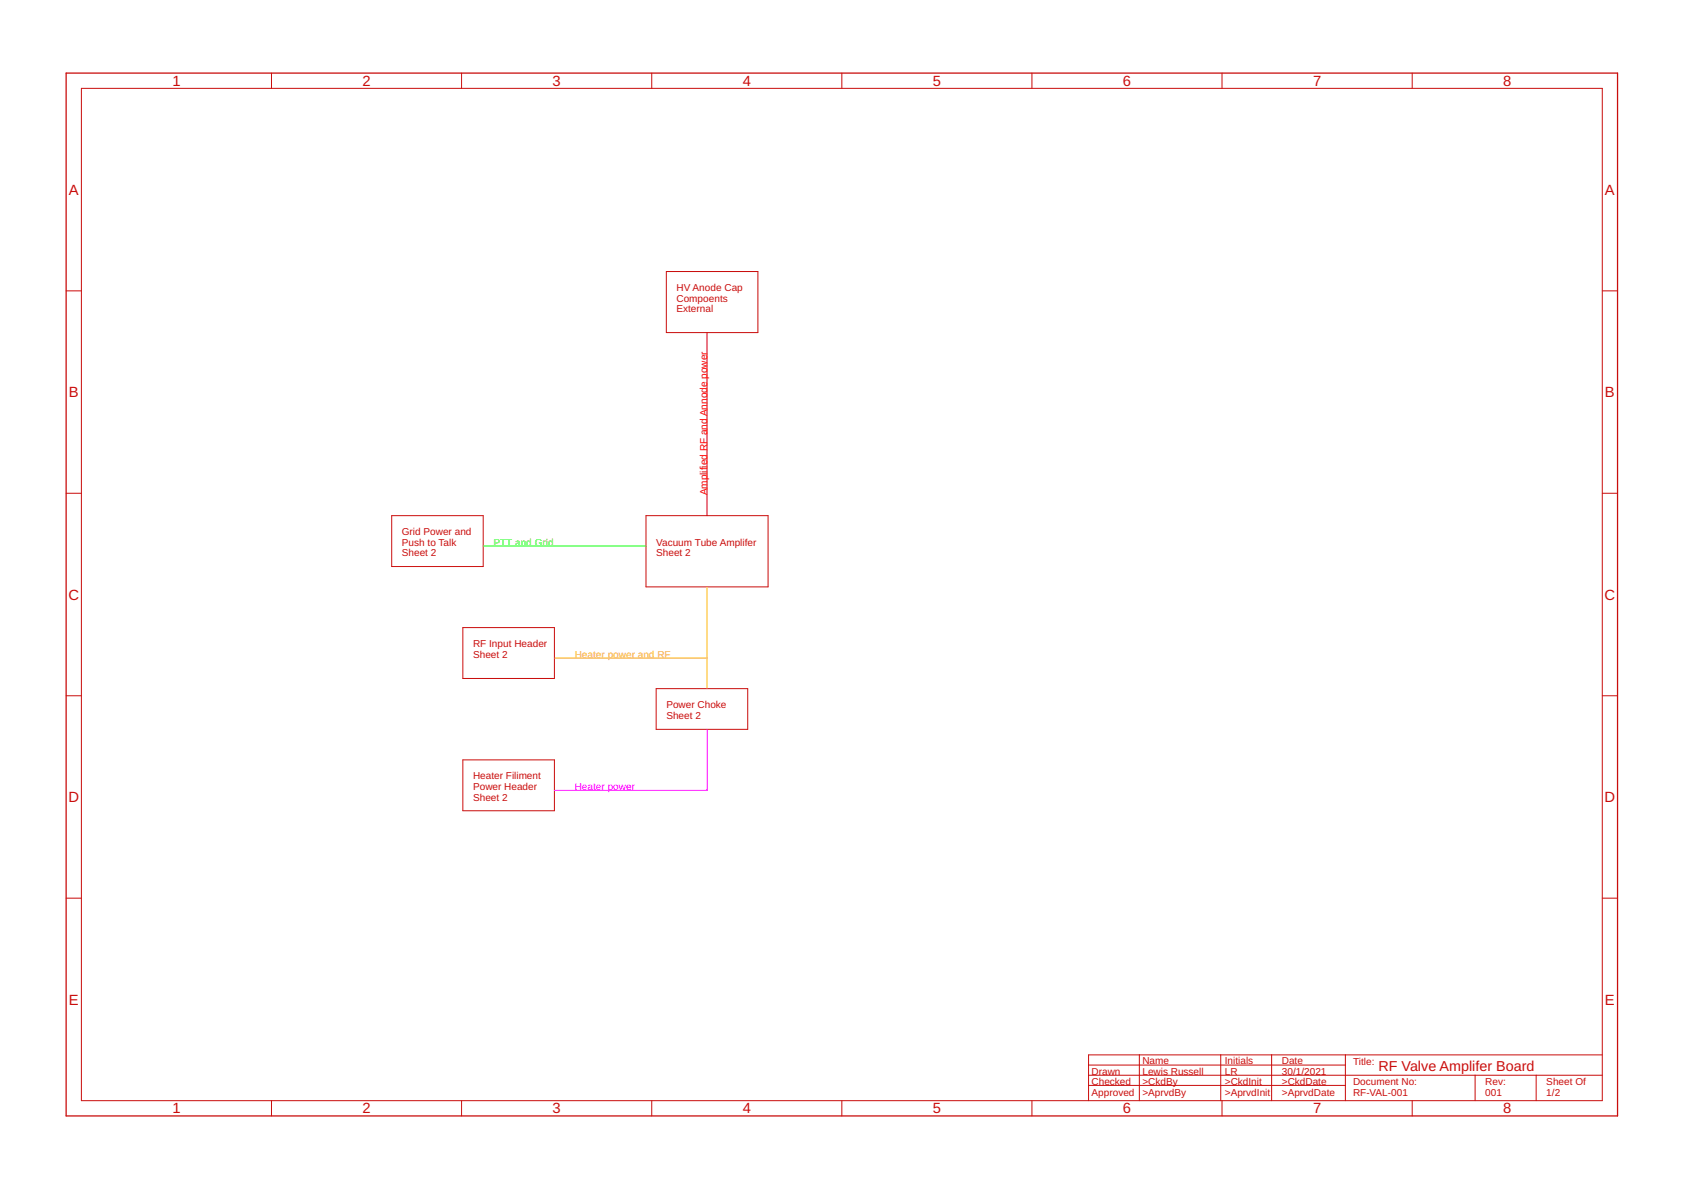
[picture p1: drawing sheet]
<svg xmlns="http://www.w3.org/2000/svg" width="420mm" height="297mm" viewBox="0 0 420 297" stroke-linecap="round" stroke-linejoin="round" font-family="sans-serif">
<defs><g id="words">
<g font-size="3.7" fill="#c90d0c">
<text x="43" y="21.4">1</text>
<text x="90.5" y="21.4">2</text>
<text x="138" y="21.4">3</text>
<text x="185.4" y="21.4">4</text>
<text x="232.9" y="21.4">5</text>
<text x="280.3" y="21.4">6</text>
<text x="327.8" y="21.4">7</text>
<text x="375.3" y="21.4">8</text>
<text x="17.2" y="48.6">A</text>
<text x="400.7" y="48.6">A</text>
<text x="17.2" y="99.2">B</text>
<text x="400.7" y="99.2">B</text>
<text x="17.1" y="149.7">C</text>
<text x="400.6" y="149.7">C</text>
<text x="17.1" y="200.2">D</text>
<text x="400.6" y="200.2">D</text>
<text x="17.2" y="250.8">E</text>
<text x="400.7" y="250.8">E</text>
<text x="43" y="277.9">1</text>
<text x="90.5" y="277.9">2</text>
<text x="138" y="277.9">3</text>
<text x="185.4" y="277.9">4</text>
<text x="232.9" y="277.9">5</text>
<text x="280.3" y="277.9">6</text>
<text x="327.8" y="277.9">7</text>
<text x="375.3" y="277.9">8</text>
</g>
<text font-size="3.6" fill="#c90d0c" x="344.1" y="267.4">RF Valve Amplifer Board</text>
<g font-size="2.5" fill="#c90d0c">
<text x="168.9" y="72.6">HV Anode Cap</text>
<text x="168.9" y="75.3">Compoents</text>
<text x="168.9" y="77.9">External</text>
<text x="100.3" y="133.5">Grid Power and</text>
<text x="100.3" y="136.2">Push to Talk</text>
<text x="163.8" y="136.2">Vacuum Tube Amplifer</text>
<text x="100.3" y="138.9">Sheet 2</text>
<text x="163.8" y="138.9">Sheet 2</text>
<text x="118.1" y="161.6">RF Input Header</text>
<text x="118.1" y="164.3">Sheet 2</text>
<text x="166.4" y="176.8">Power Choke</text>
<text x="166.4" y="179.5">Sheet 2</text>
<text x="118.1" y="194.5">Heater Filiment</text>
<text x="118.1" y="197.2">Power Header</text>
<text x="118.1" y="199.8">Sheet 2</text>
<text x="272.5" y="268.4">Drawn</text>
<text x="285.2" y="265.6">Name</text>
<text x="285.2" y="268.4">Lewis Russell</text>
<text x="305.8" y="265.6">Initials</text>
<text x="305.8" y="268.4">LR</text>
<text x="320" y="265.6">Date</text>
<text x="320" y="268.4">30/1/2021</text>
<text x="337.8" y="265.9">Title:</text>
<text x="272.5" y="270.9">Checked</text>
<text x="272.5" y="273.5">Approved</text>
<text x="285.2" y="270.9">&gt;CkdBy</text>
<text x="285.2" y="273.5">&gt;AprvdBy</text>
<text x="305.8" y="270.9">&gt;CkdInit</text>
<text x="305.8" y="273.5">&gt;AprvdInit</text>
<text x="320" y="270.9">&gt;CkdDate</text>
<text x="320" y="273.5">&gt;AprvdDate</text>
<text x="337.8" y="270.9">Document No:</text>
<text x="337.8" y="273.5">RF-VAL-001</text>
<text x="370.8" y="270.9">Rev:</text>
<text x="370.8" y="273.5">001</text>
<text x="386" y="270.9">Sheet Of</text>
<text x="386" y="273.5">1/2</text>
</g>
<text font-size="2.5" fill="#f00" x="176.5" y="123.6" transform="rotate(-90 176.5 123.6)">Amplified RF and Annode power</text>
<text font-size="2.5" fill="#0f0" x="123.2" y="136.3">PTT and Grid</text>
<text font-size="2.5" fill="#ffba08" x="143.5" y="164.3">Heater power and RF</text>
<text font-size="2.5" fill="#f0f" x="143.5" y="197.3">Heater power</text>
</g></defs>
<path d="M16.5 18.2h387.3v260.4h-387.3z" fill="none" stroke="#c90d0c" stroke-width=".32"/>
<g fill="none" stroke="#c90d0c" stroke-width=".25">
<path d="M67.8 18.2v3.9M115.2 18.2v3.9M162.7 18.2v3.9M210.2 18.2v3.9M257.6 18.2v3.9M305.1 18.2v3.9M352.6 18.2v3.9M20.3 22.1h379.7v252.6h-379.7zM16.5 72.6h3.8M166.3 67.8h22.9v15.2h-22.9zM400 72.6h3.8M16.5 123.1h3.8"/>
<path d="M97.8 128.7h22.8v12.7h-22.8zM161.3 128.7h30.4v17.8h-30.4zM400 123.1h3.8M115.5 156.7h22.9v12.7h-22.9zM16.5 173.7h3.8M163.8 171.9h22.9v10.2h-22.9zM400 173.7h3.8M115.5 189.7h22.9v12.7h-22.9zM16.5 224.2h3.8M400 224.2h3.8M67.8 274.7v3.9M115.2 274.7v3.9"/>
<path d="M162.7 274.7v3.9M210.2 274.7v3.9M257.6 274.7v3.9M271.8 265.9h64.1M271.8 268.4h128.2M271.8 270.9h64.1M284.4 263.3v11.4M304.8 263.3v11.4M305.1 274.7v3.9M317.5 263.3v11.4M335.9 263.3v11.4M352.6 274.7v3.9"/>
<path d="M368.3 268.4v6.3M383.5 268.4v6.3M400 263.3h-128.2v11.4"/>
</g>
<path d="M176.5 83v45.7" fill="none" stroke="#f00" stroke-width=".25"/>
<path d="M176.5 146.5v25.4M138.4 164.3h38.1" fill="none" stroke="#ffba08" stroke-width=".25"/>
<path d="M120.6 136.3h40.7" fill="none" stroke="#0f0" stroke-width=".25"/>
<path d="M176.5 182.1v15.2h-38.1" fill="none" stroke="#f0f" stroke-width=".25"/>
<use href="#words"/>
</svg>
